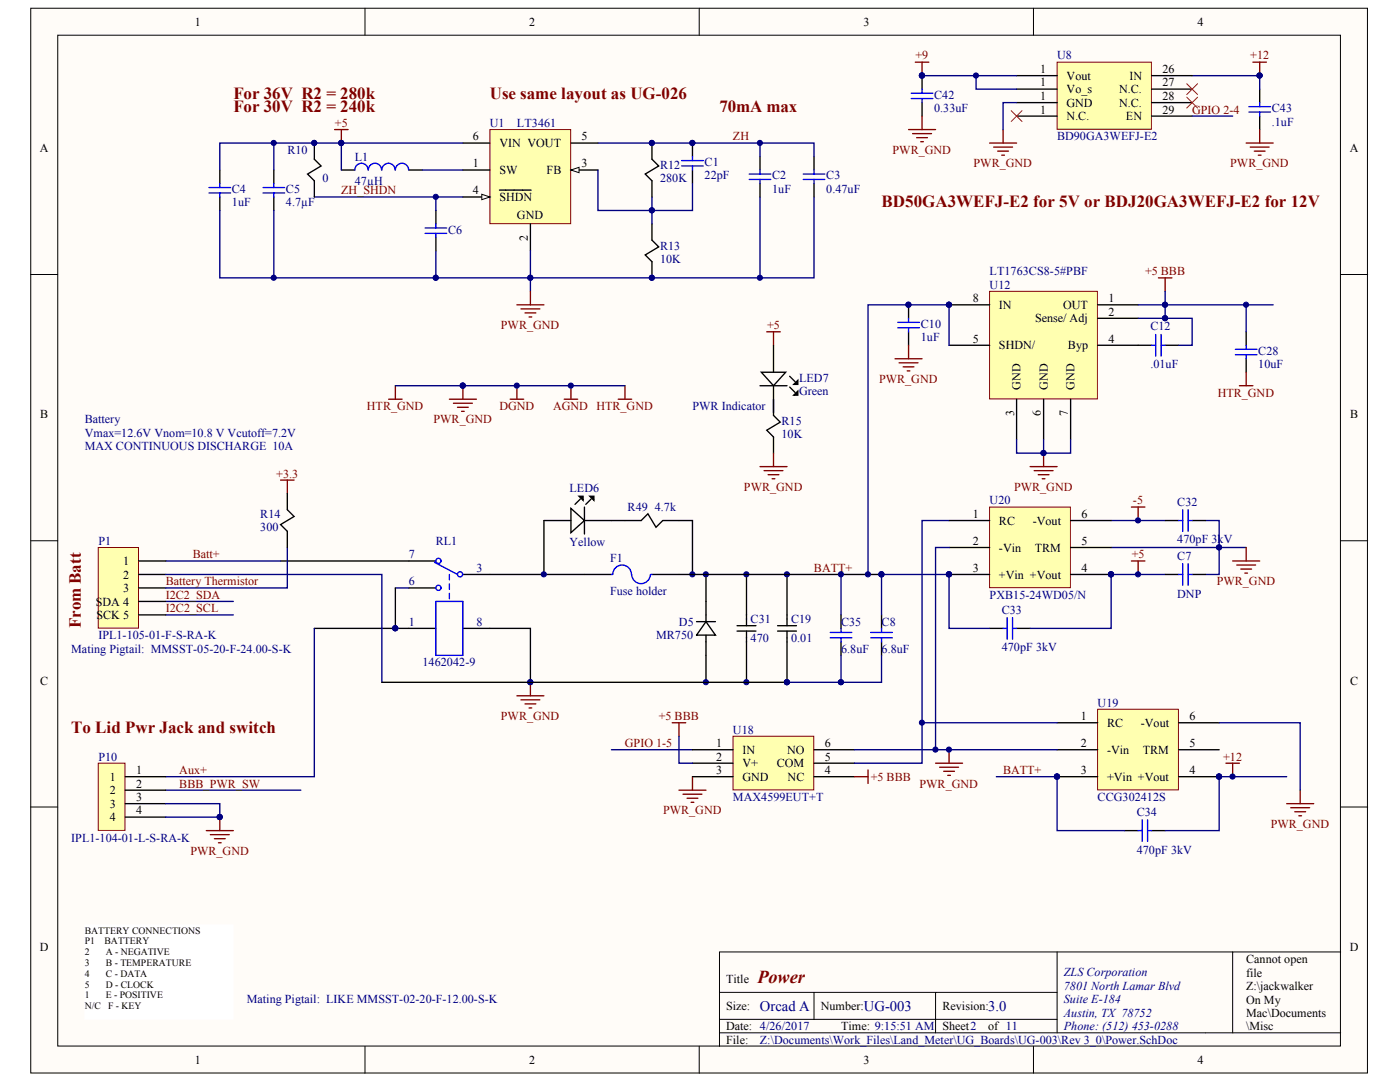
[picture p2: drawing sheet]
<svg xmlns="http://www.w3.org/2000/svg" width="279mm" height="216mm" viewBox="0 0 279 216" stroke-linecap="round" stroke-linejoin="round" font-family="sans-serif">
<defs><g id="words">
<text font-size="3.6" fill="#800000" x="151" y="195.8">Power</text>
<g font-size="3.4" fill="#800000">
<text x="46.5" y="19.7">For 36V R2 = 280k</text>
<text x="46.5" y="22.4">For 30V R2 = 240k</text>
<text x="97.6" y="19.7">Use same layout as UG-026</text>
<text x="143.4" y="22.4">70mA max</text>
<text x="175.7" y="41.2">BD50GA3WEFJ-E2 for 5V or BDJ20GA3WEFJ-E2 for 12V</text>
<text x="16.1" y="125.1" transform="rotate(-90 16.1 125.1)">From Batt</text>
<text x="14.2" y="145.9">To Lid Pwr Jack and switch</text>
</g>
<g font-size="2.9" fill="#000080">
<text x="151.5" y="201.3">Orcad A</text>
<text x="172.2" y="201.3">UG-003</text>
<text x="197" y="201.3">3.0</text>
</g>
<g font-size="2.4">
<text x="38.8" y="5.1">1</text>
<text x="105.5" y="5.1">2</text>
<text x="172.1" y="5.1">3</text>
<text x="238.7" y="5.1">4</text>
<text x="207.3" y="14.5">1</text>
<text x="207.3" y="17.2">1</text>
<text x="212.6" y="15.9">Vout</text>
<text x="225.1" y="15.9">IN</text>
<text x="231.7" y="14.5">26</text>
<text x="231.7" y="17.2">27</text>
<text x="207.3" y="19.9">1</text>
<text x="207.3" y="22.6">1</text>
<text x="212.6" y="18.6">Vo_s</text>
<text x="212.6" y="21.3">GND</text>
<text x="212.6" y="23.9">N.C.</text>
<text x="223.1" y="18.6">N.C.</text>
<text x="223.1" y="21.3">N.C.</text>
<text x="224.4" y="23.9">EN</text>
<text x="231.7" y="19.9">28</text>
<text x="231.7" y="22.6">29</text>
<text x="94.3" y="28">6</text>
<text x="99.5" y="29.3">VIN VOUT</text>
<text x="115.9" y="28">5</text>
<text x="7.9" y="30.3">A</text>
<text x="94.3" y="33.3">1</text>
<text x="99.5" y="34.7">SW</text>
<text x="109" y="34.7">FB</text>
<text x="115.9" y="33.3">3</text>
<text x="269" y="30.3">A</text>
<text x="94.3" y="38.7">4</text>
<text x="99.5" y="40.1">SHDN</text>
<text x="103" y="43.6">GND</text>
<text x="105.2" y="47.9" transform="rotate(-90 105.2 47.9)">2</text>
<text x="193.9" y="60.2">8</text>
<text x="199.1" y="61.5">IN</text>
<text x="206.3" y="64.2">Sense/ Adj</text>
<text x="211.9" y="61.5">OUT</text>
<text x="220.9" y="60.2">1</text>
<text x="220.9" y="62.9">2</text>
<text x="193.9" y="68.3">5</text>
<text x="199.1" y="69.6">SHDN/</text>
<text x="212.8" y="69.6">Byp</text>
<text x="220.9" y="68.3">4</text>
<text x="203.4" y="77.6" transform="rotate(-90 203.4 77.6)">GND</text>
<text x="208.8" y="77.6" transform="rotate(-90 208.8 77.6)">GND</text>
<text x="214.2" y="77.6" transform="rotate(-90 214.2 77.6)">GND</text>
<text x="8" y="83.3">B</text>
<text x="202.1" y="82.9" transform="rotate(-90 202.1 82.9)">3</text>
<text x="207.5" y="82.9" transform="rotate(-90 207.5 82.9)">6</text>
<text x="212.8" y="82.9" transform="rotate(-90 212.8 82.9)">7</text>
<text x="269.1" y="83.3">B</text>
<text x="193.9" y="103.1">1</text>
<text x="199.1" y="104.5">RC</text>
<text x="205.8" y="104.5">-Vout</text>
<text x="215.6" y="103.1">6</text>
<text x="24.5" y="112.6">1</text>
<text x="193.9" y="108.5">2</text>
<text x="193.9" y="113.9">3</text>
<text x="199.1" y="109.9">-Vin</text>
<text x="206.3" y="109.9">TRM</text>
<text x="215.6" y="113.9">4</text>
<text x="215.6" y="108.5">5</text>
<text x="24.5" y="115.3">2</text>
<text x="24.5" y="117.9">3</text>
<text x="199.1" y="115.3">+Vin +Vout</text>
<text x="19.1" y="120.6">SDA 4</text>
<text x="19.2" y="123.3">SCK 5</text>
<text x="8" y="136.4">C</text>
<text x="269.1" y="136.4">C</text>
<text x="215.4" y="143.4">1</text>
<text x="237.1" y="143.4">6</text>
<text x="142.7" y="148.8">1</text>
<text x="164.4" y="148.8">6</text>
<text x="215.4" y="148.8">2</text>
<text x="220.7" y="144.8">RC</text>
<text x="227.4" y="144.8">-Vout</text>
<text x="237.1" y="148.8">5</text>
<text x="21.9" y="155.5">1</text>
<text x="27.1" y="154.2">1</text>
<text x="142.7" y="151.5">2</text>
<text x="142.7" y="154.2">3</text>
<text x="148" y="150.1">IN</text>
<text x="148" y="152.8">V+</text>
<text x="148" y="155.5">GND</text>
<text x="154.8" y="152.8">COM</text>
<text x="156.9" y="150.1">NO</text>
<text x="157" y="155.5">NC</text>
<text x="164.4" y="151.5">5</text>
<text x="164.4" y="154.2">4</text>
<text x="215.4" y="154.2">3</text>
<text x="220.7" y="150.1">-Vin</text>
<text x="220.7" y="155.5">+Vin +Vout</text>
<text x="227.8" y="150.1">TRM</text>
<text x="237.1" y="154.2">4</text>
<text x="21.9" y="158.2">2</text>
<text x="21.9" y="160.9">3</text>
<text x="27.1" y="156.8">2</text>
<text x="27.1" y="159.5">3</text>
<text x="21.9" y="163.6">4</text>
<text x="27.1" y="162.2">4</text>
<text x="7.9" y="189.4">D</text>
<text x="248.4" y="191.8">Cannot open</text>
<text x="269" y="189.4">D</text>
<text x="144.7" y="195.8">Title</text>
<text x="248.4" y="194.5">file</text>
<text x="248.4" y="197.2">Z:\jackwalker</text>
<text x="144.7" y="201.1">Size:</text>
<text x="163.6" y="201.1">Number:</text>
<text x="187.8" y="201.1">Revision:</text>
<text x="248.4" y="199.9">On My</text>
<text x="248.4" y="202.5">Mac\Documents</text>
<text x="144.7" y="205.2">Date: 4/26/2017</text>
<text x="144.7" y="207.9">File:</text>
<text x="167.6" y="205.2">Time: 9:15:51 AM</text>
<text x="187.8" y="205.2">Sheet2</text>
<text x="197" y="205.2">of 11</text>
<text x="248.4" y="205.2">\Misc</text>
<text x="248.4" y="207.9">Stuff\logo.bmp</text>
<text x="38.8" y="211.9">1</text>
<text x="105.5" y="211.9">2</text>
<text x="172.1" y="211.9">3</text>
<text x="238.7" y="211.9">4</text>
</g>
<g font-size="2.4" fill="#800000">
<text x="182.5" y="11.8">+9</text>
<text x="249.2" y="11.8">+12</text>
<text x="237.6" y="22.6">GPIO 2-4</text>
<text x="66.8" y="25.3">+5</text>
<text x="146.1" y="28">ZH</text>
<text x="177.9" y="30.6">PWR_GND</text>
<text x="194" y="33.3">PWR_GND</text>
<text x="245.2" y="33.3">PWR_GND</text>
<text x="68" y="38.7">ZH_SHDN</text>
<text x="228.2" y="54.8">+5 BBB</text>
<text x="99.8" y="65.6">PWR_GND</text>
<text x="152.9" y="65.6">+5</text>
<text x="175.2" y="76.3">PWR_GND</text>
<text x="73.1" y="81.7">HTR_GND</text>
<text x="99.5" y="81.7">DGND</text>
<text x="110.3" y="81.7">AGND</text>
<text x="118.9" y="81.7">HTR_GND</text>
<text x="242.7" y="79">HTR_GND</text>
<text x="86.4" y="84.3">PWR_GND</text>
<text x="55.1" y="95.1">+3.3</text>
<text x="148.3" y="97.8">PWR_GND</text>
<text x="202.1" y="97.8">PWR_GND</text>
<text x="225.8" y="100.5">-5</text>
<text x="38.4" y="111.2">Batt+</text>
<text x="162.2" y="113.9">BATT+</text>
<text x="225.6" y="111.2">+5</text>
<text x="33" y="119.3">I2C2_SDA</text>
<text x="33" y="116.6">Battery Thermistor</text>
<text x="242.5" y="116.6">PWR_GND</text>
<text x="33" y="121.9">I2C2_SCL</text>
<text x="99.8" y="143.4">PWR_GND</text>
<text x="131.3" y="143.4">+5 BBB</text>
<text x="124.5" y="148.8">GPIO 1-5</text>
<text x="35.7" y="154.2">Aux+</text>
<text x="173.6" y="155.5">+5 BBB</text>
<text x="199.9" y="154.2">BATT+</text>
<text x="243.8" y="151.5">+12</text>
<text x="35.7" y="156.8">BBB_PWR_SW</text>
<text x="183.3" y="156.8">PWR_GND</text>
<text x="132.2" y="162.2">PWR_GND</text>
<text x="253.3" y="164.9">PWR_GND</text>
<text x="37.9" y="170.3">PWR_GND</text>
</g>
<g font-size="2.4" fill="#000080">
<text x="210.7" y="11.8">U8</text>
<text x="186.2" y="19.7">C42</text>
<text x="186.2" y="22.3">0.33uF</text>
<text x="253.5" y="22.3">C43</text>
<text x="97.6" y="25.3">U1</text>
<text x="103" y="25.3">LT3461</text>
<text x="210.7" y="28">BD90GA3WEFJ-E2</text>
<text x="253.5" y="25">.1uF</text>
<text x="57.3" y="30.6">R10</text>
<text x="70.7" y="32">L1</text>
<text x="131.6" y="33.6">R12</text>
<text x="140.4" y="33.1">C1</text>
<text x="140.4" y="35.7">22pF</text>
<text x="153.9" y="35.7">C2</text>
<text x="164.7" y="35.7">C3</text>
<text x="46.2" y="38.4">C4</text>
<text x="46.2" y="41.1">1uF</text>
<text x="57" y="38.4">C5</text>
<text x="57" y="41.1">4.7µF</text>
<text x="64.3" y="36.3">0</text>
<text x="70.7" y="36.8">47µH</text>
<text x="131.6" y="36.3">280K</text>
<text x="153.9" y="38.4">1uF</text>
<text x="164.7" y="38.4">0.47uF</text>
<text x="89.3" y="46.5">C6</text>
<text x="131.6" y="49.7">R13</text>
<text x="131.6" y="52.4">10K</text>
<text x="197.3" y="57.5">U12</text>
<text x="197.3" y="54.8">LT1763CS8-5#PBF</text>
<text x="183.5" y="65.3">C10</text>
<text x="229.3" y="65.8">C12</text>
<text x="183.5" y="68">1uF</text>
<text x="250.8" y="70.7">C28</text>
<text x="159.3" y="76">LED7</text>
<text x="229.3" y="73.3">.01uF</text>
<text x="250.8" y="73.3">10uF</text>
<text x="138" y="81.7">PWR Indicator</text>
<text x="159.3" y="78.7">Green</text>
<text x="16.9" y="87">Vmax=12.6V Vnom=10.8 V Vcutoff=7.2V</text>
<text x="16.9" y="84.3">Battery</text>
<text x="16.9" y="89.7">MAX CONTINUOUS DISCHARGE 10A</text>
<text x="155.8" y="84.6">R15</text>
<text x="155.8" y="87.3">10K</text>
<text x="113.5" y="98.1">LED6</text>
<text x="125.1" y="101.8">R49</text>
<text x="130.5" y="101.8">4.7k</text>
<text x="197.3" y="100.5">U20</text>
<text x="234.6" y="100.7">C32</text>
<text x="51.9" y="103.1">R14</text>
<text x="51.9" y="105.8">300</text>
<text x="19.6" y="108.5">P1</text>
<text x="81.5" y="111.2">7</text>
<text x="86.9" y="108.5">RL1</text>
<text x="95" y="113.9">3</text>
<text x="113.5" y="108.8">Yellow</text>
<text x="121.6" y="112">F1</text>
<text x="234.6" y="108.2">470pF 3kV</text>
<text x="234.6" y="111.5">C7</text>
<text x="81.5" y="116.6">6</text>
<text x="121.6" y="118.5">Fuse holder</text>
<text x="197.3" y="119.3">PXB15-24WD05/N</text>
<text x="234.6" y="119">DNP</text>
<text x="81.5" y="124.6">1</text>
<text x="95" y="124.6">8</text>
<text x="135.3" y="124.6">D5</text>
<text x="149.6" y="124.1">C31</text>
<text x="157.7" y="124.1">C19</text>
<text x="167.6" y="124.6">C35</text>
<text x="175.7" y="124.6">C8</text>
<text x="199.7" y="122.2">C33</text>
<text x="14.2" y="130">Mating Pigtail: MMSST-05-20-F-24.00-S-K</text>
<text x="19.6" y="127.3">IPL1-105-01-F-S-RA-K</text>
<text x="130.8" y="127.3">MR750</text>
<text x="149.6" y="127.8">470</text>
<text x="157.7" y="127.8">0.01</text>
<text x="167.6" y="130">6.8uF</text>
<text x="175.7" y="130">6.8uF</text>
<text x="199.7" y="129.7">470pF 3kV</text>
<text x="84.2" y="132.7">1462042-9</text>
<text x="218.8" y="140.8">U19</text>
<text x="146.1" y="146.1">U18</text>
<text x="19.6" y="151.5">P10</text>
<text x="146.1" y="159.5">MAX4599EUT+T</text>
<text x="218.8" y="159.5">CCG302412S</text>
<text x="14.2" y="167.6">IPL1-104-01-L-S-RA-K</text>
<text x="226.6" y="162.5">C34</text>
<text x="226.6" y="170">470pF 3kV</text>
<text x="212" y="194.4">ZLS Corporation</text>
<text x="212" y="197.1">7801 North Lamar Blvd</text>
<text x="49.2" y="199.8">Mating Pigtail: LIKE MMSST-02-20-F-12.00-S-K</text>
<text x="212" y="199.8">Suite E-184</text>
<text x="212" y="202.5">Austin, TX 78752</text>
<text x="151.5" y="207.9">Z:\Documents\Work_Files\Land_Meter\UG_Boards\UG-003\Rev 3_0\Power.SchDoc</text>
<text x="212" y="205.2">Phone: (512) 453-0288</text>
</g>
<g font-size="1.9">
<text x="16.9" y="185.9">BATTERY CONNECTIONS</text>
<text x="16.9" y="188.1">P1</text>
<text x="16.9" y="190.2">2</text>
<text x="20.8" y="188.1">BATTERY</text>
<text x="21.1" y="190.2">A - NEGATIVE</text>
<text x="16.9" y="192.4">3</text>
<text x="16.9" y="194.6">4</text>
<text x="16.9" y="196.7">5</text>
<text x="21.1" y="192.4">B - TEMPERATURE</text>
<text x="21.1" y="194.6">C - DATA</text>
<text x="21.1" y="196.7">D - CLOCK</text>
<text x="16.9" y="198.9">1</text>
<text x="16.9" y="201">N/C</text>
<text x="21.1" y="198.9">E - POSITIVE</text>
<text x="21.5" y="201">F - KEY</text>
</g>
</g></defs>
<g fill="#fffcf8" stroke="#000" stroke-width=".2">
<path d="M6.1 1.6h266.5v212.1h-266.5z"/>
<path d="M11.5 7h255.7v201.3h-255.7z"/>
</g>
<g fill="none" stroke="#000" stroke-width=".2">
<path d="M72.7 1.6v5.4M139.4 1.6v5.4M206 1.6v5.4M6.1 54.7h5.4M267.2 54.7h5.4M6.1 107.7h5.4M267.2 107.7h5.4M6.1 160.7h5.4M267.2 160.7h5.4M143.4 197.7h67.3M162.2 197.7v5.3M186.5 197.7v8"/>
<path d="M210.7 189.6v16.1M245.7 189.6h-102.3v18.8M267.2 189.6h-21.5v16.1M72.7 208.4v5.4M139.4 208.4v5.4M143.4 205.7h123.8M143.4 203h67.3M206 208.4v5.4"/>
</g>
<path d="M97.6 25.8h16.1v18.7h-16.1z" fill="#ffffb0" stroke="#800000" stroke-width=".2"/>
<path d="M92.3 33.9h5.3M113.8 33.9h5.4M105.7 44.6v5.4" fill="none" stroke="#000" stroke-width=".27"/>
<path d="M113.8 33.9l1.6-.6v1.1z" fill="#fffcf8" stroke="#000" stroke-width=".2"/>
<path d="M92.3 39.2h5.3" fill="none" stroke="#000" stroke-width=".27"/>
<path d="M96 38.7l1.6 .5-1.6 .6z" fill="#fffcf8" stroke="#000" stroke-width=".2"/>
<g fill="none" stroke="#000" stroke-width=".27">
<path d="M183.8 15.1v2.7M251.1 17.8v2.6M43.8 33.9v2.6M43.8 39.2v2.7M54.6 33.9v2.6M54.6 39.2v2.7M62.7 28.5v3.2l1.3 1.4-2.7 1.6 1.4 1.3v3.2M68 33.9h2.7M81.5 33.9h2.7M92.3 28.5h5.3M99.5 37.9h6.4M113.8 28.5h5.4"/>
<path d="M129.9 28.5v3.2l1.4 1.4-2.7 1.6 1.3 1.3v3.2M138 28.5v2.7M138 33.9v2.6M151.5 31.2v2.7M151.5 36.5v2.7M162.2 31.2v2.7M162.2 36.5v2.7M183.8 20.4v2.7M251.1 23.1v2.7M86.9 41.9v2.7M86.9 47.3v2.7M55.9 111.7h25.6"/>
<path d="M78.8 117.1v8.1M97.6 114.4h18.9M108.4 103.7v10.7M121.9 103.7h5.9l1.3-1.4 1.7 2.7 1.3-1.3h5.9v10.7M135.3 114.4h40.4M140.7 114.4v9.4M148.8 114.4v10.2M156.9 114.4v10.2M62.7 125.2h18.8M97.6 125.2h8.1v10.7M138.8 123.8h3.8M140.7 123.8l1.9 2.7h-3.8z"/>
<path d="M140.7 126.5v9.4M146.9 125.7h3.8M146.9 124.6h3.8M148.8 125.7v10.2M155 125.7h3.8M155 124.6h3.8M156.9 125.7v2.1"/>
</g>
<g fill="none" stroke="#00f" stroke-width=".27">
<path d="M181.6 18.6h4.3M181.6 19.6h4.3M183.8 17.8v.8M183.8 19.6v.8M41.7 37.4h4.3M41.7 38.4h4.3M43.8 36.5v.9M43.8 38.4v.8M52.4 37.4h4.3M52.4 38.4h4.3M54.6 36.5v.9M54.6 38.4v.8"/>
<path d="M73.4 33.9a1.32 1.32 0 0 0-1.4-1.4 1.32 1.32 0 0 0-1.3 1.4M76.1 33.9a1.32 1.32 0 0 0-1.4-1.4 1.32 1.32 0 0 0-1.3 1.4M78.8 33.9a1.32 1.32 0 0 0-1.4-1.4 1.32 1.32 0 0 0-1.3 1.4M81.4 33.9a1.32 1.32 0 0 0-1.3-1.4 1.32 1.32 0 0 0-1.3 1.4M135.9 32h4.3M135.9 33.1h4.3M138 31.2v.8M138 33.1v.8M149.3 34.7h4.3M149.3 35.7h4.3M151.5 33.9v.8M151.5 35.7v.8"/>
<path d="M160.1 34.7h4.3M160.1 35.7h4.3M162.2 33.9v.8M162.2 35.7v.8M248.9 21.2h4.3M248.9 22.3h4.3M251.1 20.4v.8M251.1 22.3v.8M84.7 45.4h4.3M84.7 46.5h4.3M86.9 44.6v.8M86.9 46.5v.8"/>
</g>
<g fill="none" stroke="#000080" stroke-width=".27">
<path d="M237.6 15.1h13.5v2.7M54.6 28.5v5.4M62.7 39.2h29.6M68 28.5h-24.2v5.4M84.2 33.9h8.1M86.9 39.2v2.7M92.3 28.5h-24.3v5.4M119.2 28.5h43v2.7M119.2 33.9v8h18.8v-5.4M129.9 39.2v5.4M151.5 28.5v2.7M151.5 39.2v16.1"/>
<path d="M162.2 39.2v16.1h-75.3v-5.3M43.8 41.9v13.4h43.1M54.6 41.9v13.4M105.7 50v8M33 111.7h22.9M33 119.8h13.5M78.8 117.1h2.7M221.5 109h26.9M221.5 103.7h10.7M240.3 103.7h2.7v10.7h-2.7M33 122.5h13.5M62.7 125.2v29.5h-29.7"/>
<path d="M33 157.4h27"/>
</g>
<g fill="#000080" stroke="#000080" stroke-width=".2">
<circle cx="138" cy="28.5" r=".51"/>
<circle cx="68" cy="28.5" r=".51"/>
<circle cx="54.6" cy="28.5" r=".51"/>
<circle cx="86.9" cy="39.2" r=".51"/>
<circle cx="86.9" cy="55.3" r=".51"/>
<circle cx="54.6" cy="55.3" r=".51"/>
<circle cx="151.5" cy="28.5" r=".51"/>
<circle cx="105.7" cy="55.3" r=".51"/>
<circle cx="129.9" cy="41.9" r=".51"/>
<circle cx="151.5" cy="55.3" r=".51"/>
<circle cx="183.8" cy="15" r=".51"/>
<circle cx="251.1" cy="15" r=".51"/>
<circle cx="108.4" cy="114.4" r=".51"/>
<circle cx="138" cy="114.4" r=".51"/>
<circle cx="140.7" cy="114.4" r=".51"/>
<circle cx="140.7" cy="135.9" r=".51"/>
<circle cx="148.8" cy="114.4" r=".51"/>
<circle cx="156.8" cy="114.4" r=".51"/>
<circle cx="148.8" cy="135.9" r=".51"/>
<circle cx="105.7" cy="135.9" r=".51"/>
<circle cx="78.8" cy="125.1" r=".51"/>
<circle cx="175.7" cy="114.4" r=".51"/>
<circle cx="226.8" cy="114.4" r=".51"/>
<circle cx="226.8" cy="103.6" r=".51"/>
<circle cx="243" cy="109" r=".51"/>
<circle cx="43.8" cy="162.7" r=".51"/>
<circle cx="129.9" cy="28.5" r=".51"/>
<circle cx="62.6" cy="28.5" r=".51"/>
</g>
<g fill="none" stroke="#800000" stroke-width=".27">
<path d="M182.4 12.4h2.7M183.8 12.4v2.7M249.7 12.4h2.7M251.1 12.4v2.7M66.7 25.8h2.7M68 25.8v2.7M225.5 111.7h2.7M225.5 101h2.7M226.9 101v2.7M226.9 111.7v2.7M103 138.6h5.4M103.8 139.4h3.8"/>
<path d="M105.7 135.9v2.7M104.6 140.2h2.2M105.5 141h.5M41.1 165.4h5.4M41.9 166.2h3.8M42.7 167h2.2M43.5 167.9h.6M43.8 162.7v2.7"/>
</g>
<path d="M19.6 109h8v16.1h-8z" fill="#ffffb0" stroke="#800000" stroke-width=".2"/>
<path d="M248.4 66.1v2.7M248.4 71.5v2.6M57.3 98.3v3.2l1.3 1.4-2.7 1.6 1.4 1.3v3.2M27.7 111.7h5.3M27.7 114.4h5.3M27.7 117.1h5.3M27.7 119.8h5.3M116.5 114.4h5.4M129.9 114.4h5.4M27.7 122.5h5.3" fill="none" stroke="#000" stroke-width=".27"/>
<path d="M246.2 69.6h4.3M246.2 70.6h4.3M248.4 68.8v.8M248.4 70.6v.9M121.9 114.4h.2M122.1 114.4a1.86 1.86 0 0 1 1.9-1.9 1.86 1.86 0 0 1 1.9 1.9M125.9 114.4a1.86 1.86 0 0 0 1.8 1.8 1.86 1.86 0 0 0 1.9-1.7M129.7 114.4h.2" fill="none" stroke="#00f" stroke-width=".27"/>
<g fill="none" stroke="#800000" stroke-width=".27">
<path d="M248.4 28.5h5.4M249.2 29.3h3.8M250 30.1h2.2M250.8 30.9h.5M251.1 25.8v2.7M105.7 58v2.7M230.9 55.3h2.7M232.2 55.3v2.7M103 60.7h5.4M103.8 61.5h3.8M104.6 62.3h2.2M105.5 63.1h.5"/>
<path d="M55.9 95.6h2.7M57.3 95.6v2.7M205.3 92.9h5.4M206.1 93.7h3.8M206.9 94.5h2.2M207.7 95.4h.6M208 90.3v2.6M134 144h2.7M135.3 144v2.6M135.3 157.4h5.4M136.1 158.2h3.8M136.9 159h2.2"/>
<path d="M137.8 159.8h.5M138 154.7v2.7"/>
</g>
<path d="M57.3 109v8.1h-24.3M121.9 149.3h16.1" fill="none" stroke="#000080" stroke-width=".27"/>
<circle cx="208" cy="90.2" r=".51" fill="#000080" stroke="#000080" stroke-width=".2"/>
<path d="M197.2 58h21.5v21.5h-21.5z" fill="#ffffb0" stroke="#800000" stroke-width=".2"/>
<g fill="none" stroke="#000" stroke-width=".27">
<path d="M151.5 76.8h5.4M151.8 74.1h4.8l-2.4 2.7zM154.2 76.8v5.9l1.3 1.4-2.7 1.6 1.4 1.3v3.3M154.2 68.8v5.3M157.4 77.1l1.1 1.1M157.4 74.9l1.1 1.1M181.1 60.7v2.7M181.1 66.1v2.7M189.2 60.7h8M189.2 68.8h8M202.6 79.5v8.1M208 79.5v8.1"/>
<path d="M213.4 79.5v8.1M218.8 60.7h8.1M218.8 68.8h10.7M218.8 63.4h8.1M232.2 68.8h2.7M115.7 99.4l-1.1 1.1M117.8 99.4l-1 1.1M108.4 103.7h5.4M113.8 101.3l2.7 2.4-2.7 2.4zM116.5 103.7h5.4M116.5 101v5.4"/>
</g>
<g fill="#000080" stroke="#000080" stroke-width=".2">
<circle cx="189.1" cy="60.7" r=".51"/>
<circle cx="232.2" cy="63.4" r=".51"/>
<circle cx="232.2" cy="60.7" r=".51"/>
<circle cx="208" cy="90.2" r=".51"/>
<circle cx="181.1" cy="60.7" r=".51"/>
<circle cx="173" cy="114.4" r=".51"/>
<circle cx="248.4" cy="60.7" r=".51"/>
</g>
<path d="M232.2 58v5.4h-5.3M189.2 68.8v-8.1h-16.2v53.7M226.9 60.7h26.9M232.2 63.4h5.4v5.4h-2.7M248.4 60.7v5.4M202.6 87.6v2.7h10.8v-2.7M208 87.6v2.7" fill="none" stroke="#000080" stroke-width=".27"/>
<path d="M178.9 64.2h4.3M178.9 65.3h4.3M181.1 63.4v.8M181.1 65.3v.8M229.5 68.8h.9M230.4 66.6v4.3M231.4 66.6v4.3M231.4 68.8h.8" fill="none" stroke="#00f" stroke-width=".27"/>
<path d="M152.8 66.1h2.7M154.2 66.1v2.7M178.4 71.5h5.4M179.2 72.3h3.8M180 73.1h2.2M180.8 73.9h.6M181.1 68.8v2.7M151.5 92.9h5.4M152.3 93.7h3.8M153.1 94.5h2.2M153.9 95.4h.5M154.2 90.3v2.6" fill="none" stroke="#800000" stroke-width=".27"/>
<path d="M158.2 78.7l.8-.8v.8zM158.2 76.6l.8-.8v.8zM115.4 98.8h.8v.8zM117.6 98.8h.8v.8z" fill="#000" stroke="#000" stroke-width=".27"/>
<path d="M146.1 146.6h16.1v10.7h-16.1z" fill="#ffffb0" stroke="#800000" stroke-width=".2"/>
<path d="M138 149.3h8.1M138 152h8.1M138 154.7h8.1M162.2 149.3h8.1M162.2 152h8.1M162.2 154.7h8.1" fill="none" stroke="#000" stroke-width=".27"/>
<path d="M135.3 146.6v5.4h2.7" fill="none" stroke="#000080" stroke-width=".27"/>
<path d="M170.3 154.7h2.7M173 153.4v2.6M186.5 152h5.4M187.3 152.8h3.8M188.1 153.6h2.1M188.9 154.4h.5M189.2 149.3v2.7" fill="none" stroke="#800000" stroke-width=".27"/>
<circle cx="189.1" cy="149.3" r=".51" fill="#000080" stroke="#000080" stroke-width=".2"/>
<path d="M210.7 12.4h18.8v13.4h-18.8z" fill="#ffffb0" stroke="#800000" stroke-width=".2"/>
<path d="M202.6 15.1h8.1M202.6 17.8h8.1M229.5 15.1h8.1M229.5 17.8h8.1M202.6 20.4h8.1M202.6 23.1h8.1M229.5 20.4h8.1M229.5 23.1h8.1" fill="none" stroke="#000" stroke-width=".27"/>
<g fill="none" stroke="#800000" stroke-width=".27">
<path d="M181.1 25.8h5.4M181.9 26.6h3.8M182.7 27.4h2.2M183.5 28.2h.6M183.8 23.1v2.7M197.2 28.5h5.4M198.1 29.3h3.7M198.9 30.1h2.1M199.7 30.9h.5M199.9 25.8v2.7M89.6 79.5h5.4M92.3 76.8v2.7"/>
<path d="M101.7 79.5h2.7M103 76.8v2.7M112.5 79.5h2.6M113.8 76.8v2.7M123.2 79.5h2.7M124.6 76.8v2.7M90.4 80.3h3.7M91.2 81.1h2.1M92 81.9h.5"/>
</g>
<path d="M183.8 15.1h18.8M194.6 15.1v2.7h8M202.6 20.4h-2.7v5.4M237.6 23.1h8.1M92.3 76.8h32.3" fill="none" stroke="#000080" stroke-width=".27"/>
<path d="M236.5 16.7l2.2 2.1M236.5 19.4l2.2 2.1M238.7 16.7l-2.2 2.1M238.7 19.4l-2.2 2.1M201.5 22l2.2 2.2M203.7 22l-2.2 2.2" fill="none" stroke="#f00" stroke-width=".2"/>
<g fill="#000080" stroke="#000080" stroke-width=".2">
<circle cx="183.8" cy="15" r=".51"/>
<circle cx="194.5" cy="15" r=".51"/>
<circle cx="92.2" cy="76.8" r=".51"/>
<circle cx="103" cy="76.8" r=".51"/>
<circle cx="113.8" cy="76.8" r=".51"/>
</g>
<path d="M16.9 184.2h29.5v18.8h-29.5z" fill="#fff" stroke="#fff" stroke-width=".2"/>
<path d="M19.6 152h5.3v13.4h-5.3z" fill="#ffffb0" stroke="#800000" stroke-width=".2"/>
<path d="M25 154.7h8M25 157.4h8M25 160.1h8M25 162.7h8" fill="none" stroke="#000" stroke-width=".27"/>
<path d="M33 114.4h43.1v21.5M189.2 103.7h-5.4v48.3h-13.5M33 160.1h10.8v2.6h-10.8" fill="none" stroke="#000080" stroke-width=".27"/>
<g fill="#000080" stroke="#000080" stroke-width=".2">
<circle cx="43.8" cy="162.7" r=".51"/>
<circle cx="245.7" cy="154.7" r=".51"/>
</g>
<path d="M244.3 152h2.7M245.7 152v2.7M259.2 157.4v2.7M256.5 160.1h5.3M257.3 160.9h3.7M258.1 161.7h2.1M258.9 162.5h.5" fill="none" stroke="#800000" stroke-width=".27"/>
<path d="M218.8 141.3h16.1v16h-16.1z" fill="#ffffb0" stroke="#800000" stroke-width=".2"/>
<path d="M210.7 144h8.1M210.7 149.3h8.1M210.7 154.7h8.1M234.9 144h8.1M234.9 149.3h8.1M234.9 154.7h8.1" fill="none" stroke="#000" stroke-width=".27"/>
<g fill="#000080" stroke="#000080" stroke-width=".2">
<circle cx="210.7" cy="154.7" r=".51"/>
<circle cx="243" cy="154.7" r=".51"/>
<circle cx="183.8" cy="143.9" r=".51"/>
</g>
<path d="M170.3 149.3h40.4M183.8 144h26.9" fill="none" stroke="#000080" stroke-width=".27"/>
<path d="M197.2 101h16.1v16h-16.1z" fill="#ffffb0" stroke="#800000" stroke-width=".2"/>
<g fill="none" stroke="#000" stroke-width=".27">
<path d="M129.9 44.6v3.2l1.4 1.4-2.7 1.6 1.3 1.3v3.2M81.5 111.7h5.4M81.5 117.1h5.4M92.3 114.4h5.3M189.2 103.7h8M189.2 109h8M189.2 114.4h8M213.4 103.7h8.1M213.4 109h8.1M213.4 114.4h8.1M232.2 103.7h2.7M232.2 114.4h2.7"/>
<path d="M237.6 103.7h2.7M237.6 114.4h2.7M81.5 125.2h5.4M92.3 125.2h5.3M156.9 127.8v8.1h-80.8M167.6 122.5v2.7M167.6 127.8v2.7M175.7 122.5v2.7M175.7 127.8v2.7M197.2 125.2h2.7M202.6 125.2h2.7M224.2 165.4h2.7"/>
<path d="M229.5 165.4h2.7"/>
</g>
<g fill="#000080" stroke="#000080" stroke-width=".2">
<circle cx="189.1" cy="114.4" r=".51"/>
<circle cx="221.4" cy="114.4" r=".51"/>
<circle cx="186.4" cy="149.3" r=".51"/>
<circle cx="167.6" cy="114.4" r=".51"/>
<circle cx="167.6" cy="135.9" r=".51"/>
<circle cx="156.8" cy="135.9" r=".51"/>
<circle cx="175.7" cy="114.4" r=".51"/>
<circle cx="92.2" cy="76.8" r=".51"/>
<circle cx="210.7" cy="154.7" r=".51"/>
<circle cx="243" cy="154.7" r=".51"/>
<circle cx="129.9" cy="55.3" r=".51"/>
</g>
<g fill="none" stroke="#00f" stroke-width=".27">
<path d="M86.6 112l4.6 2.4M86.9 119.8h5.4v10.7h-5.4zM89.6 114.4v1.1M89.6 116.3v1.1M89.6 118.2v1M234.9 103.7h.8M234.9 114.4h.8M235.7 101.5v4.3M235.7 112.3v4.3M236.8 101.5v4.3M236.8 112.3v4.3M236.8 103.7h.8"/>
<path d="M236.8 114.4h.8M165.5 126h4.3M165.5 127h4.3M167.6 125.2v.8M167.6 127v.8M173.6 126h4.3M173.6 127h4.3M175.7 125.2v.8M175.7 127v.8M199.9 125.2h.8M200.7 123v4.3M201.8 123v4.3"/>
<path d="M201.8 125.2h.8M226.9 165.4h.8M227.7 163.3v4.3M228.7 163.3v4.3M228.7 165.4h.8"/>
<circle cx="87.4" cy="117.1" r=".51"/>
<circle cx="87.4" cy="111.7" r=".51"/>
<circle cx="91.7" cy="114.4" r=".51"/>
</g>
<path d="M78.8 76.8h13.5M167.6 114.4v8.1M189.2 109h-2.7v40.3M232.2 114.4h-10.7v10.8h-16.2M167.6 130.5v5.4h-10.7M175.7 122.5v-8.1h13.5v10.8h8M175.7 130.5v5.4h-8.1M198.6 154.7h12.1v10.7h13.5M243 144h16.2v13.4M256.5 154.7h-13.5v10.7h-10.8" fill="none" stroke="#000080" stroke-width=".27"/>
<path d="M77.5 79.5h2.7M78.8 76.8v2.7M247 76.8h2.7M248.4 74.1v2.7M245.7 111.7h5.4M246.5 112.5h3.8M247.3 113.3h2.2M248.1 114.1h.6M248.4 109v2.7" fill="none" stroke="#800000" stroke-width=".27"/>
<use href="#words"/>
</svg>
